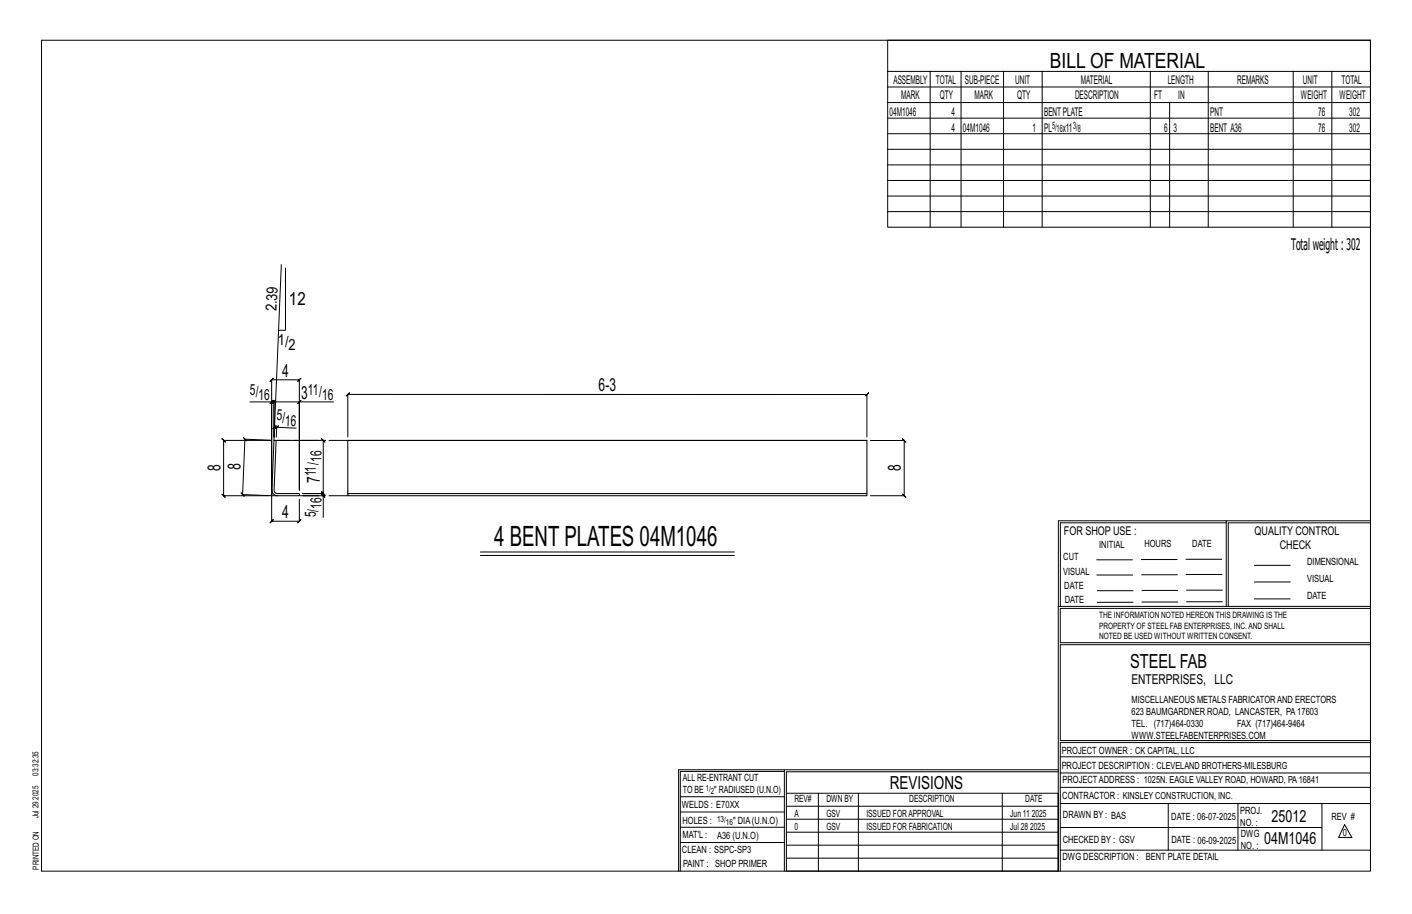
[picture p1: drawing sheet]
<svg xmlns="http://www.w3.org/2000/svg" width="432mm" height="279mm" viewBox="0 0 432 279" stroke-linecap="round" stroke-linejoin="round" font-family="sans-serif">
<defs><g id="words">
<text font-size="8.6" x="151.1" y="166.8">4 BENT PLATES 04M1046</text>
<text font-size="6.4" x="321.1" y="20.7">BILL OF MATERIAL</text>
<text font-size="5.9" x="345.6" y="204.1">STEEL FAB</text>
<g font-size="5.5">
<text x="88.4" y="93.2">12</text>
<text x="86.3" y="115.1">4</text>
<text x="183.1" y="119.6">6-3</text>
<text x="92.1" y="121.9">3</text>
<text x="73.5" y="143.6" transform="rotate(-88 73.5 143.6)">8</text>
<text x="67.4" y="144.1" transform="rotate(-90 67.4 144.1)">8</text>
<text x="97.9" y="147.7" transform="rotate(-90 97.9 147.7)">7</text>
<text x="275.5" y="144.1" transform="rotate(-90 275.5 144.1)">8</text>
<text x="86.3" y="158.3">4</text>
<text x="272.2" y="241.1">REVISIONS</text>
</g>
<g font-size="5.1">
<text x="388.9" y="251.3">25012</text>
<text x="386.6" y="258.1">04M1046</text>
</g>
<text font-size="4.9" x="394.8" y="76.4">Totalweight : 302</text>
<g font-size="4.7">
<text x="84.6" y="95.2" transform="rotate(-88 84.6 95.2)">2.39</text>
<text x="85" y="105.3">1/</text>
<text x="88.2" y="107">2</text>
<text x="76.4" y="120.6">5/</text>
<text x="79.1" y="122.3">16</text>
<text x="94.2" y="120.6">11/</text>
<text x="98.5" y="122.3">16</text>
<text x="84.5" y="128.4" transform="rotate(2 84.5 128.4)">5/</text>
<text x="87.1" y="130.1" transform="rotate(2 87.1 130.1)">16</text>
<text x="98.3" y="141.3" transform="rotate(-90 98.3 141.3)">16</text>
<text x="96.6" y="145.6" transform="rotate(-90 96.6 145.6)">11/</text>
<text x="98.3" y="155.6" transform="rotate(-90 98.3 155.6)">16</text>
<text x="96.6" y="158.2" transform="rotate(-90 96.6 158.2)">5/</text>
</g>
<text font-size="4.2" x="346" y="209.1">ENTERPRISES, LLC</text>
<g font-size="3.7">
<text x="273.2" y="25.6">ASSEMBLY</text>
<text x="286.2" y="25.6">TOTAL</text>
<text x="295.1" y="25.6">SUB-PIECE</text>
<text x="310.4" y="25.6">UNIT</text>
<text x="330.5" y="25.6">MATERIAL</text>
<text x="357.1" y="25.6">LENGTH</text>
<text x="378.3" y="25.6">REMARKS</text>
<text x="398.4" y="25.6">UNIT</text>
<text x="410.2" y="25.6">TOTAL</text>
<text x="272.1" y="35.5">04M1046</text>
<text x="275.6" y="30.4">MARK</text>
<text x="287.4" y="30.4">QTY</text>
<text x="290.9" y="35.5">4</text>
<text x="298" y="30.4">MARK</text>
<text x="311" y="30.4">QTY</text>
<text x="319.3" y="35.5">BENTPLATE</text>
<text x="328.7" y="30.4">DESCRIPTION</text>
<text x="353" y="30.4">FT</text>
<text x="360.3" y="30.4">IN</text>
<text x="370.1" y="35.5">PNT</text>
<text x="397.8" y="30.4">WEIGHT</text>
<text x="403.2" y="35.5">76</text>
<text x="409.6" y="30.4">WEIGHT</text>
<text x="412.6" y="35.5">302</text>
<text x="290.9" y="40.2">4</text>
<text x="294.5" y="40.2">04M1046</text>
<text x="315.8" y="40.2">1</text>
<text x="319.3" y="40.2">PL</text>
<text x="325" y="40.2">x11</text>
<text x="356" y="40.2">6</text>
<text x="358.9" y="40.2">3</text>
<text x="370.1" y="40.2">BENT A36</text>
<text x="403.2" y="40.2">76</text>
<text x="412.6" y="40.2">302</text>
<text x="325.3" y="163.4">FOR SHOP USE :</text>
<text x="383.7" y="163.4">QUALITY CONTROL</text>
<text x="391.4" y="167.8">CHECK</text>
</g>
<g font-size="3.1">
<text x="321.7" y="39.4">5/</text>
<text x="323.1" y="40.5">16</text>
<text x="328.2" y="39.4">3/</text>
<text x="329.6" y="40.5">8</text>
<text x="336.2" y="167.4">INITIAL</text>
<text x="350" y="167.1">HOURS</text>
<text x="364.6" y="167.2">DATE</text>
<text x="325.2" y="171.3">CUT</text>
<text x="399.8" y="172.8">DIMENSIONAL</text>
<text x="325.1" y="175.8">VISUAL</text>
<text x="399.8" y="177.9">VISUAL</text>
<text x="325.5" y="180">DATE</text>
<text x="325.7" y="184.4">DATE</text>
<text x="399.8" y="183.1">DATE</text>
<text x="346" y="215">MISCELLANEOUS METALS FABRICATORAND ERECTORS</text>
<text x="346" y="218.6">623 BAUMGARDNER ROAD, LANCASTER, PA17603</text>
<text x="346" y="225.8">WWW.STEELFABENTERPRISES.COM</text>
<text x="346" y="222.2">TEL. (717)464-0330</text>
<text x="378.3" y="222.2">FAX (717)464-9464</text>
<text x="324.7" y="230.5">PROJECT OWNER : CK CAPITAL, LLC</text>
<text x="208.8" y="238.8">ALL RE-ENTRANT CUT</text>
<text x="324.7" y="235.1">PROJECT DESCRIPTION : CLEVELAND BROTHERS-MILESBURG</text>
<text x="324.9" y="239.5">PROJECTADDRESS : 1025N. EAGLE VALLEY ROAD, HOWARD, PA16841</text>
<text x="208.8" y="242.5">TO BE</text>
<text x="218.4" y="242.5">&quot; RADIUSED (U.N.O)</text>
<text x="242.9" y="245.3">REV#</text>
<text x="252.7" y="245.3">DWN BY</text>
<text x="278.1" y="245.3">DESCRIPTION</text>
<text x="313.5" y="245.3">DATE</text>
<text x="324.9" y="244.2">CONTRACTOR : KINSLEY CONSTRUCTION, INC.</text>
<text x="208.5" y="247">WELDS : E70XX</text>
<text x="208.7" y="251.7">HOLES :</text>
<text x="224.2" y="251.8">&quot; DIA(U.N.O)</text>
<text x="242.9" y="249.9">A</text>
<text x="252.7" y="249.9">GSV</text>
<text x="264.9" y="249.9">ISSUED FORAPPROVAL</text>
<text x="309" y="249.9">Jun 11</text>
<text x="315.5" y="249.9">2025</text>
<text x="325.1" y="250">DRAWN BY : BAS</text>
<text x="358.2" y="250.5">DATE : 06-07-2025</text>
<text x="379.3" y="248.9">PROJ.</text>
<text x="407.2" y="250.5">REV #</text>
<text x="208.7" y="256.3">MAT'L :</text>
<text x="219.3" y="256.4">A36 (U.N.O)</text>
<text x="242.9" y="253.8">0</text>
<text x="252.7" y="253.8">GSV</text>
<text x="264.9" y="253.8">ISSUED FOR FABRICATION</text>
<text x="309" y="253.8">Jul 28</text>
<text x="315" y="253.8">2025</text>
<text x="325" y="257.6">CHECKED BY : GSV</text>
<text x="358.3" y="257.7">DATE : 06-09-2025</text>
<text x="379.3" y="252.5">NO. :</text>
<text x="379.5" y="255.9">DWG</text>
<text x="410.6" y="255.5">0</text>
<text x="208.6" y="260.7">CLEAN : SSPC-SP3</text>
<text x="324.9" y="262.9">DWG DESCRIPTION :</text>
<text x="350.4" y="263">BENT PLATE DETAIL</text>
<text x="379.5" y="259.5">NO. :</text>
<text x="208.9" y="265">PAINT : SHOP PRIMER</text>
</g>
<g font-size="2.7">
<text x="336.1" y="189">THE INFORMATION NOTED HEREON THIS DRAWING IS THE</text>
<text x="336.1" y="195.4">NOTED BE USED WITHOUT WRITTEN CONSENT.</text>
<text x="336.1" y="192.2">PROPERTY OF STEEL FAB ENTERPRISES, INC.AND SHALL</text>
</g>
<g font-size="2.6">
<text x="215.9" y="241.8">1/</text>
<text x="217.4" y="242.7">2</text>
<text x="219.3" y="251.1">13/</text>
<text x="222" y="252.1">16</text>
</g>
<g font-size="2.5">
<text x="11.7" y="237.1" transform="rotate(-90 11.7 237.1)">03:32:35</text>
<text x="11.8" y="244.4" transform="rotate(-90 11.8 244.4)">2025</text>
<text x="11.8" y="250.1" transform="rotate(-90 11.8 250.1)">Jul 29</text>
<text x="11.9" y="265.8" transform="rotate(-90 11.9 265.8)">PRINTED ON</text>
</g>
</g></defs>
<g fill="none" stroke="#000" stroke-width=".31">
<path d="M12.7 12.3h406.4v254h-406.4zM271.5 12.3h147.6v57.2h-147.6zM271.5 21.8h147.6M271.5 26.6h147.6M271.5 31.4h147.6M271.5 36.1h147.6M284.5 21.8v47.7M293.9 21.8v47.7M306.9 21.8v47.7M318.7 21.8v47.7M351.8 21.8v47.7M357.7 31.4v38.1"/>
<path d="M369.5 21.8v47.7M395.5 21.8v47.7M407.3 21.8v47.7M271.5 40.9h147.6M271.5 45.6h147.6M271.5 50.4h147.6M271.5 55.2h147.6M271.5 59.9h147.6M271.5 64.7h147.6M86 80.9l-2.2 53.7M87.3 81.9v19.1h-2.1M76.4 122.9h6.7v28.6v-35.4l-.5 .5 1-1-.5 .5h8.4l-.5 .5 1-1-.5 .5v33.7v-26.9h10.5"/>
<path d="M82.7 134.6h-14.3l-.5-.5 1 1-.5-.5v16.9l-.5-.5 1 1-.5-.5h13.6M82.7 134.6l-7.8-.3-.5-.6 1 1.1-.5-.5-.7 16.9-.5-.5 1 1-.5-.5 8.9 .3v7.8l-.5 .5 1-1-.5 .5h8.4l-.5 .5 1-1-.5 .5v-6.7M83.1 122.9l.5-.5-1 1zM83.1 122.9h.7l-.5 .5 1-1-.5 .5v10.7M84.1 131.1l1-1zM84.6 130.6h-.6l.5-.5-1.1 1 .6-.5-.2 3M84.8 134.6h14l-.5-.5 1 1-.5-.5v16.3l-.5-.5 1 1-.5-.5h-6.2h6.2l-.5-.5 1 1-.5-.5v.6M90.5 130.9l-5.9-.3-.1 3M91.5 122.9l.5-.5-1 1zM91.5 122.9h-7.7l.5-.5-1 1 .5-.5v10.7M106.4 133.6v-13l-.5 .5 1-1-.5 .5h158.7l-.5 .5 1-1-.5 .5v13M266.2 134.7h10.3l-.5-.5 1 1-.5-.5v16.8l-.5-.5 1 1-.5-.5h-10.3"/>
<path d="M92.6 151.5h6.2v6.7M98.3 151l1 1zM375 159.8h-50.7v25.6M375 159.2h-51.3l-.1 107.1M419.1 159.2h-44.1v26.2M419.1 159.8h-43.5v25.6M146.9 168.7h77.7M146.9 169.8h77.7M335.4 171.1h10.9M335.4 175.8h11M349 171h11M349.1 175.7h11"/>
<path d="M362.7 171h10.9M362.7 175.6h11M383.6 172.8h11M383.6 177.9h11M323.7 185.4h95.4M335.5 184.1h11M335.5 180.6h11M349.2 184h11M349.2 180.5h11M362.9 180.4h10.9M362.9 184h10.9M383.6 183.1h11"/>
<path d="M419.1 186h-94.9v10.5h94.9M419.1 197.1h-94.9v29.3h94.9v.6h-94.9v39.3M239.9 235.8h-31.9v30.5M239.9 235.3h-32.4v31M323.6 235.3h-83.7v31M323.6 235.9h-83.1v6.6M324.2 236.3h94.9M324.2 231.4h94.9M208 252.9h31.9M208 257.5h31.9M208 243.6h31.9M208 248.2h31.9"/>
<path d="M240.5 242.5h83.1v23.8h-83.1zM240.5 258.4h83.1M240.5 254.4h83.1M240.5 250.4h83.1M240.5 246.5h83.1M250.3 242.5v23.8M262.5 242.5v23.8M306.5 242.5v23.8M324.2 253h80.1M324.2 245.6h94.9M324.2 259.9h94.9M324.2 240.7h94.9"/>
<path d="M357.3 245.6v14.3M378.6 245.6v14.3M404.3 245.6v14.3M411.2 252.1l2.2 3.9h-4zM240.5 262.3h83.1"/>
</g>
<path d="M83.8 134.6l.6 .1-.5 15.6 1 .6h6.6v.6h-6.6a1.72 1.72 0 0 1-1.7-1.7zM106.4 134.7h158.7M106.4 150.9h158.7v.6h-158.7zM106.4 150.9v-16.2h158.7v16.2" fill="none" stroke="#000" stroke-width=".32"/>
<path d="M106.4 134.6h-22.6M84.9 151.5h-1.8l.1-1.7M106.4 151.5h-14.9" fill="none" stroke="#000" stroke-width=".31" stroke-dasharray="5.8 1 1 1"/>
<use href="#words"/>
</svg>
